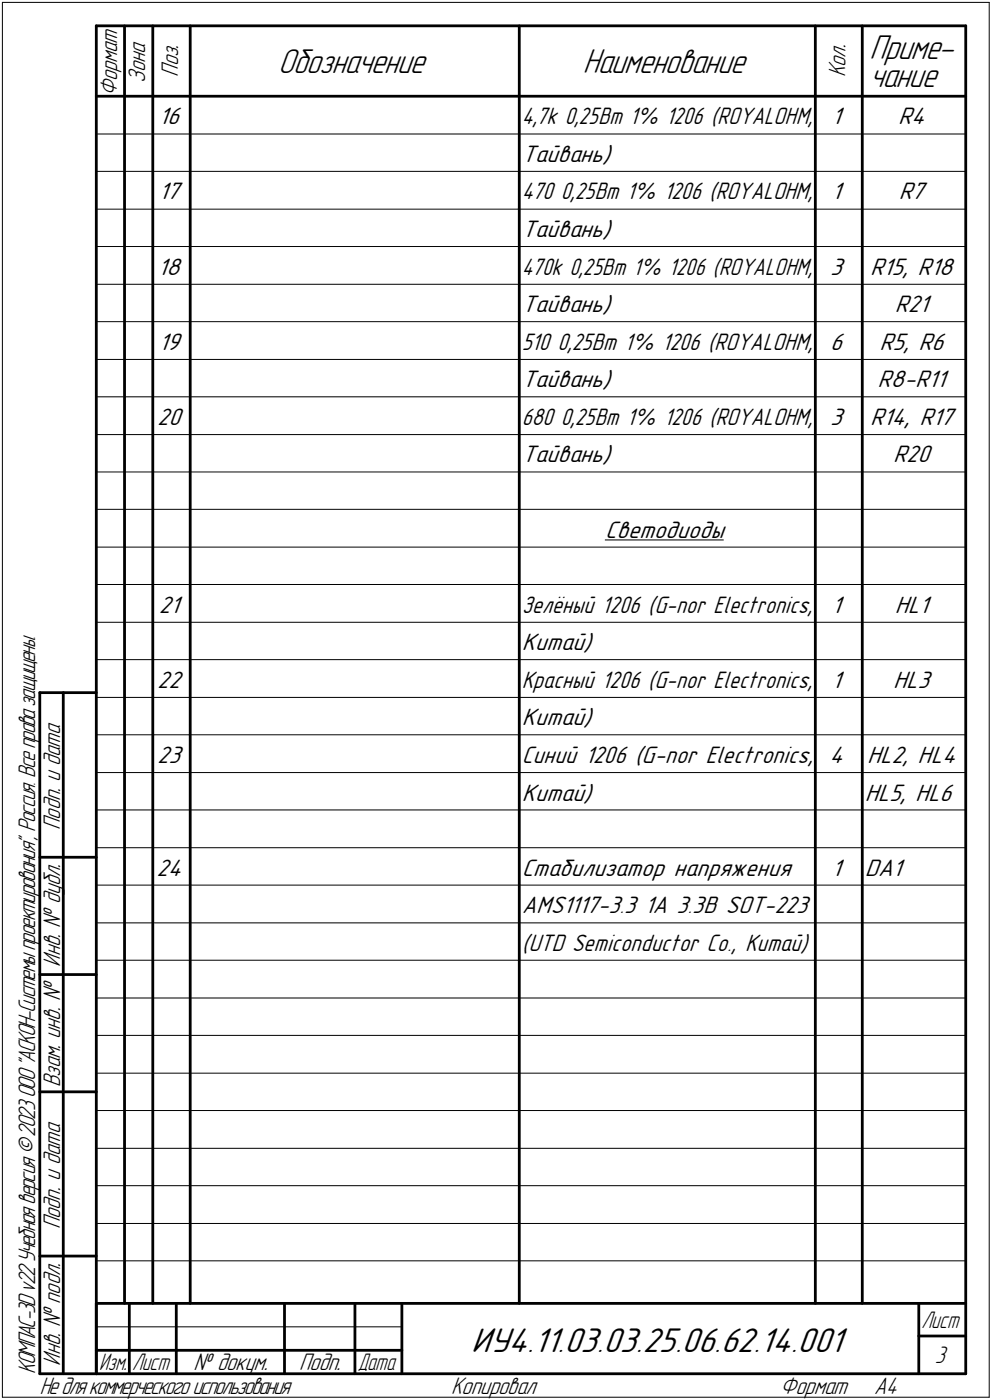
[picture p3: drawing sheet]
<svg xmlns="http://www.w3.org/2000/svg" width="211mm" height="298mm" viewBox="0 0 211 298" stroke-linecap="round" stroke-linejoin="round" font-family="sans-serif">
<defs><g id="words">
<g font-size="7.8">
<text x="59.2" y="15.5">Обозначение</text>
<text x="124" y="15.5">Наименование</text>
<text x="185" y="12.6">Приме-</text>
<text x="185" y="18.5">чание</text>
<text x="100.2" y="287.8">ИУ4.11.03.03.25.06.62.14.001</text>
</g>
<g font-size="5.4">
<text x="30.9" y="17.7" transform="rotate(-90 30.9 17.7)">Зона</text>
<text x="37.9" y="16.4" transform="rotate(-90 37.9 16.4)">Поз.</text>
<text x="179.9" y="16.4" transform="rotate(-90 179.9 16.4)">Кол.</text>
<text x="24.9" y="20.5" transform="rotate(-90 24.9 20.5)">Формат</text>
<text x="33.8" y="26.5">16</text>
<text x="177" y="26.5">1</text>
<text x="191.1" y="26.5">R4</text>
<text x="111" y="34.5">Тайвань)</text>
<text x="33.8" y="42.5">17</text>
<text x="177" y="42.5">1</text>
<text x="191.3" y="42.5">R7</text>
<text x="111" y="50.5">Тайвань)</text>
<text x="33.6" y="58.5">18</text>
<text x="176.7" y="58.5">3</text>
<text x="185.2" y="58.5">R15, R18</text>
<text x="111" y="66.5">Тайвань)</text>
<text x="190.4" y="66.5">R21</text>
<text x="33.8" y="74.5">19</text>
<text x="176.7" y="74.5">6</text>
<text x="187.1" y="74.5">R5, R6</text>
<text x="111" y="82.5">Тайвань)</text>
<text x="186.7" y="82.5">R8-R11</text>
<text x="33.5" y="90.5">20</text>
<text x="176.7" y="90.5">3</text>
<text x="185.2" y="90.5">R14, R17</text>
<text x="111" y="98.5">Тайвань)</text>
<text x="190.1" y="98.5">R20</text>
<text x="128.8" y="114.5">Светодиоды</text>
<text x="33.8" y="130.5">21</text>
<text x="177" y="130.5">1</text>
<text x="190.4" y="130.5">HL1</text>
<text x="111" y="138.5">Китай)</text>
<text x="33.5" y="146.5">22</text>
<text x="177" y="146.5">1</text>
<text x="190.1" y="146.5">HL3</text>
<text x="111" y="154.5">Китай)</text>
<text x="33.5" y="162.5">23</text>
<text x="111" y="162.5">Синий 1206 (G-nor Electronics,</text>
<text x="176.5" y="162.5">4</text>
<text x="184.5" y="162.5">HL2, HL4</text>
<text x="111" y="170.5">Китай)</text>
<text x="184" y="170.5">HL5, HL6</text>
<text x="12.8" y="176.7" transform="rotate(-90 12.8 176.7)">Подп. и дата</text>
<text x="33.3" y="186.5">24</text>
<text x="111" y="186.5">Стабилизатор напряжения</text>
<text x="177" y="186.5">1</text>
<text x="184" y="186.5">DA1</text>
<text x="111" y="194.5">AMS1117-3.3</text>
<text x="137.2" y="194.5">1А 3.3В SOT-223</text>
<text x="12.8" y="205.8" transform="rotate(-90 12.8 205.8)">Инв. ! дубл.</text>
<text x="12.8" y="231.6" transform="rotate(-90 12.8 231.6)">Взам. инв. !</text>
<text x="12.8" y="261.7" transform="rotate(-90 12.8 261.7)">Подп. и дата</text>
<text x="7.5" y="292.5" transform="rotate(-90 7.5 292.5)">КОМПАС-3Dv22Учебнаяверсия©2023ООО&quot;АСКОН-Системыпроектирования&quot;, Россия. Всеправазащищены.</text>
<text x="12.8" y="290.8" transform="rotate(-90 12.8 290.8)">Инв. ! подл.</text>
<text x="41.2" y="291.8">! докум.</text>
<text x="63.6" y="291.8">Подп.</text>
<text x="198.9" y="290.3">3</text>
<text x="8.5" y="296.7">Недлякоммерческогоиспользования</text>
<text x="96" y="296.8">Копировал</text>
<text x="166" y="296.8">Формат</text>
<text x="186" y="296.8">A4</text>
</g>
<g font-size="5.3">
<text x="111" y="26.5">4,7k 0,25Вт 1% 1206 (ROYALOHM,</text>
<text x="111" y="42.5">470</text>
<text x="119.3" y="42.5">0,25Вт 1% 1206 (ROYALOHM,</text>
<text x="111" y="58.5">470k 0,25Вт 1% 1206 (ROYALOHM,</text>
<text x="111" y="74.5">510</text>
<text x="118.6" y="74.5">0,25Вт 1% 1206 (ROYALOHM,</text>
<text x="111" y="90.5">680</text>
<text x="119.3" y="90.5">0,25Вт 1% 1206 (ROYALOHM,</text>
<text x="111" y="130.5">Зелёный 1206 (G-nor Electronics,</text>
<text x="111" y="146.5">Красный 1206 (G-nor Electronics,</text>
<text x="111" y="202.5">(UTD Semiconductor Co., Китай)</text>
<text x="196.1" y="282.8">Лист</text>
<text x="21.1" y="291.8">Изм.</text>
<text x="28.1" y="291.8">Лист</text>
<text x="76.1" y="291.8">Дата</text>
</g>
</g></defs>
<g fill="none" stroke="#000" stroke-width=".21">
<path d="M.5 .5v297zM.5 .5h210zM210.5 .5v297zM20.5 28.5h185zM20.5 36.5h185zM20.5 44.5h185zM20.5 52.5h185zM20.5 60.5h185zM20.5 68.5h185zM20.5 76.5h185zM20.5 84.5h185zM20.5 92.5h185z"/>
<path d="M20.5 100.5h185zM20.5 108.5h185zM20.5 116.5h185zM128.8 115h25.1zM20.5 124.5h185zM20.5 132.5h185zM20.5 140.5h185zM20.5 148.5h185zM20.5 156.5h185zM20.5 164.5h185zM20.5 172.5h185zM20.5 180.5h185z"/>
<path d="M20.5 188.5h185zM20.5 196.5h185zM20.5 204.5h185zM20.5 212.5h185zM20.5 220.5h185zM20.5 228.5h185zM20.5 236.5h185zM20.5 244.5h185zM20.5 252.5h185zM20.5 260.5h185zM20.5 268.5h185zM.5 297.5h210z"/>
<path d="M20.5 282.5h65z"/>
</g>
<g fill="none" stroke="#000" stroke-width=".59">
<path d="M20.5 5.5v287zM20.5 5.5h185zM26.5 5.5v272zM32.5 5.5v272zM40.5 5.5v272zM110.5 5.5v272zM173.5 5.5v272zM183.5 5.5v272zM205.5 5.5v287zM20.5 20.5h185zM8.5 147.5v145zM8.5 147.5h12z"/>
<path d="M13.5 147.5v145zM8.5 182.5h12zM8.5 207.5h12zM8.5 232.5h12zM8.5 267.5h12zM20.5 277.5h185zM20.5 277.5v15zM27.5 277.5v15zM37.5 277.5v15zM60.5 277.5v15zM75.5 277.5v15zM85.5 277.5v15z"/>
<path d="M195.5 277.5v15zM8.5 292.5h12zM20.5 292.5h185zM20.5 287.5h7zM27.5 287.5h10zM37.5 287.5h23zM60.5 287.5h15zM75.5 287.5h10zM195.5 284.5h10z"/>
</g>
<use href="#words"/>
</svg>
